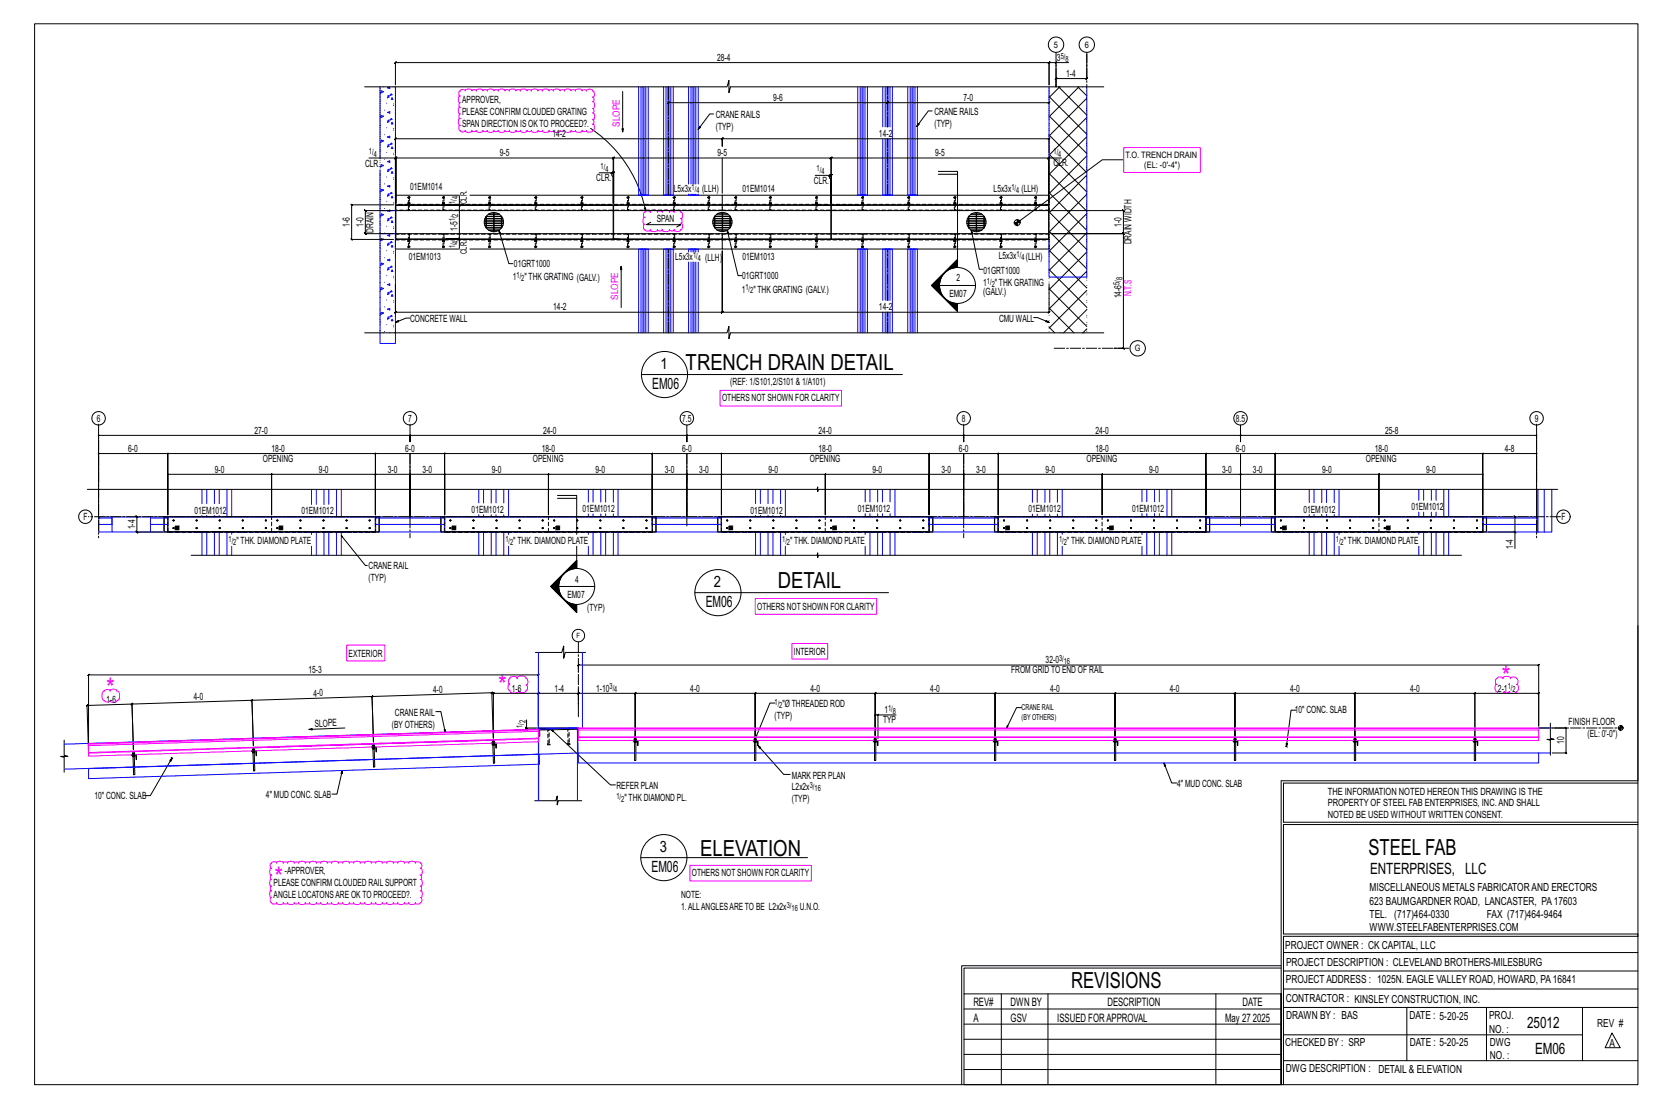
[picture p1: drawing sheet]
<svg xmlns="http://www.w3.org/2000/svg" width="914mm" height="610mm" viewBox="0 0 914 610" stroke-linecap="round" stroke-linejoin="round" font-family="sans-serif">
<defs><g id="words">
<g font-size="14.7" fill="#f0f">
<text x="827" y="377">*</text>
<text x="58" y="384">*</text>
<text x="274" y="382">*</text>
<text x="151" y="488">*</text>
</g>
<g font-size="12.2">
<text x="377" y="204">TRENCH DRAIN DETAIL</text>
<text x="428" y="324">DETAIL</text>
<text x="385" y="471">ELEVATION</text>
<text x="753" y="471">STEEL FAB</text>
<text x="590" y="544">REVISIONS</text>
</g>
<g font-size="8.6">
<text x="364" y="203">1</text>
<text x="359" y="214">EM06</text>
<text x="393" y="323">2</text>
<text x="388" y="334">EM06</text>
<text x="363" y="469">3</text>
<text x="359" y="480">EM06</text>
<text x="754" y="481">ENTERPRISES, LLC</text>
<text x="841" y="566">25012</text>
<text x="845" y="580">EM06</text>
</g>
<g font-size="6.4">
<text x="536" y="554">REV#</text>
<text x="556" y="554">DWN BY</text>
<text x="610" y="554">DESCRIPTION</text>
<text x="684" y="554">DATE</text>
<text x="536" y="563">A</text>
<text x="556" y="563">GSV</text>
<text x="582" y="563">ISSUED FORAPPROVAL</text>
<text x="674" y="563">May 27</text>
<text x="690" y="563">2025</text>
</g>
<g font-size="6.1">
<text x="754" y="491">MISCELLANEOUS METALS FABRICATORAND ERECTORS</text>
<text x="754" y="498">623 BAUMGARDNER ROAD, LANCASTER, PA17603</text>
<text x="754" y="505">TEL. (717)464-0330</text>
<text x="819" y="505">FAX (717)464-9464</text>
<text x="754" y="513">WWW.STEELFABENTERPRISES.COM</text>
<text x="708" y="523">PROJECT OWNER : CK CAPITAL, LLC</text>
<text x="708" y="532">PROJECT DESCRIPTION : CLEVELAND BROTHERS-MILESBURG</text>
<text x="708" y="541">PROJECTADDRESS : 1025N. EAGLE VALLEY ROAD, HOWARD, PA16841</text>
<text x="708" y="552">CONTRACTOR : KINSLEY CONSTRUCTION, INC.</text>
<text x="708" y="561">DRAWN BY : BAS</text>
<text x="776" y="561">DATE : 5-20-25</text>
<text x="820" y="561">PROJ.</text>
<text x="820" y="569">NO. :</text>
<text x="879" y="566">REV #</text>
<text x="708" y="576">CHECKED BY : SRP</text>
<text x="776" y="576">DATE : 5-20-25</text>
<text x="820" y="576">DWG</text>
<text x="886" y="577">A</text>
<text x="820" y="583">NO. :</text>
<text x="708" y="590">DWG DESCRIPTION : DETAIL &amp; ELEVATION</text>
</g>
<g font-size="5.5">
<text x="395" y="33">28-4</text>
<text x="582" y="33">3</text>
<text x="587" y="42">1-4</text>
<text x="254" y="57">APPROVER,</text>
<text x="426" y="56">9-6</text>
<text x="530" y="56">7-0</text>
<text x="254" y="63">PLEASE CONFIRM CLOUDED GRATING</text>
<text x="394" y="65">CRANE RAILS</text>
<text x="514" y="63">CRANE RAILS</text>
<text x="254" y="70">SPAN DIRECTION IS OKTO PROCEED?.</text>
<text x="394" y="71">(TYP)</text>
<text x="514" y="70">(TYP)</text>
<text x="304" y="75">14-2</text>
<text x="484" y="75">14-2</text>
<text x="275" y="86">9-5</text>
<text x="395" y="86">9-5</text>
<text x="515" y="86">9-5</text>
<text x="201" y="92">CLR.</text>
<text x="580" y="92">CLR.</text>
<text x="328" y="100">CLR.</text>
<text x="448" y="101">CLR.</text>
<text x="226" y="105">01EM1014</text>
<text x="371" y="106">L5x3x</text>
<text x="386" y="106">(LLH)</text>
<text x="409" y="106">01EM1014</text>
<text x="547" y="106">L5x3x</text>
<text x="562" y="106">(LLH)</text>
<text x="193" y="125" transform="rotate(-90 193 125)">1-6</text>
<text x="200" y="125" transform="rotate(-90 200 125)">1-0</text>
<text x="362" y="122">SPAN</text>
<text x="617" y="125" transform="rotate(-90 617 125)">1-0</text>
<text x="206" y="128" transform="rotate(-90 206 128)">DRAIN</text>
<text x="252" y="127" transform="rotate(-90 252 127)">1-5</text>
<text x="623" y="135" transform="rotate(-90 623 135)">DRAIN WIDTH</text>
<text x="225" y="143">01EM1013</text>
<text x="372" y="143">L5x3x</text>
<text x="388" y="144">(LLH)</text>
<text x="409" y="143">01EM1013</text>
<text x="550" y="143">L5x3x</text>
<text x="565" y="143">(LLH)</text>
<text x="283" y="147">01GRT1000</text>
<text x="282" y="154">1</text>
<text x="289" y="154">&quot; THK GRATING (GALV.)</text>
<text x="409" y="154">01GRT1000</text>
<text x="526" y="155">2</text>
<text x="541" y="151">01GRT1000</text>
<text x="408" y="161">1</text>
<text x="415" y="161">&quot; THK GRATING (GALV.)</text>
<text x="541" y="157">1</text>
<text x="548" y="157">&quot; THK GRATING</text>
<text x="523" y="164">EM07</text>
<text x="541" y="163">(GALV.)</text>
<text x="617" y="164" transform="rotate(-90 617 164)">14-6</text>
<text x="305" y="171">14-2</text>
<text x="484" y="171">14-2</text>
<text x="226" y="178">CONCRETE WALL</text>
<text x="550" y="177">CMU WALL</text>
<text x="402" y="212">(REF: 1/S101,2/S101 &amp; 1/A101)</text>
<text x="397" y="221">OTHERS NOT SHOWN FOR CLARITY</text>
<text x="53" y="232">6</text>
<text x="225" y="232">7</text>
<text x="376" y="232">7.5</text>
<text x="529" y="232">8</text>
<text x="680" y="232">8.5</text>
<text x="845" y="232">9</text>
<text x="140" y="239">27-0</text>
<text x="299" y="239">24-0</text>
<text x="451" y="239">24-0</text>
<text x="603" y="239">24-0</text>
<text x="763" y="239">25-8</text>
<text x="71" y="249">6-0</text>
<text x="150" y="249">18-0</text>
<text x="223" y="249">6-0</text>
<text x="298" y="249">18-0</text>
<text x="376" y="249">6-0</text>
<text x="451" y="249">18-0</text>
<text x="528" y="249">6-0</text>
<text x="603" y="249">18-0</text>
<text x="680" y="249">6-0</text>
<text x="757" y="249">18-0</text>
<text x="828" y="249">4-8</text>
<text x="145" y="254">OPENING</text>
<text x="293" y="254">OPENING</text>
<text x="446" y="254">OPENING</text>
<text x="598" y="254">OPENING</text>
<text x="752" y="254">OPENING</text>
<text x="118" y="260">9-0</text>
<text x="176" y="260">9-0</text>
<text x="214" y="260">3-0</text>
<text x="233" y="260">3-0</text>
<text x="271" y="260">9-0</text>
<text x="328" y="260">9-0</text>
<text x="366" y="260">3-0</text>
<text x="385" y="260">3-0</text>
<text x="423" y="260">9-0</text>
<text x="480" y="260">9-0</text>
<text x="518" y="260">3-0</text>
<text x="537" y="260">3-0</text>
<text x="575" y="260">9-0</text>
<text x="633" y="260">9-0</text>
<text x="673" y="260">3-0</text>
<text x="690" y="260">3-0</text>
<text x="728" y="260">9-0</text>
<text x="785" y="260">9-0</text>
<text x="472" y="282">01EM1012</text>
<text x="623" y="282">01EM1012</text>
<text x="777" y="281">01EM1012</text>
<text x="46" y="286">F</text>
<text x="107" y="283">01EM1012</text>
<text x="166" y="283">01EM1012</text>
<text x="260" y="282">01EM1012</text>
<text x="321" y="282">01EM1012</text>
<text x="413" y="283">01EM1012</text>
<text x="566" y="282">01EM1012</text>
<text x="718" y="282">01EM1012</text>
<text x="860" y="286">F</text>
<text x="74" y="291" transform="rotate(-90 74 291)">1-4</text>
<text x="130" y="300">&quot; THK. DIAMOND PLATE</text>
<text x="283" y="300">&quot; THK. DIAMOND PLATE</text>
<text x="435" y="300">&quot; THK. DIAMOND PLATE</text>
<text x="587" y="300">&quot; THK. DIAMOND PLATE</text>
<text x="740" y="300">&quot; THK. DIAMOND PLATE</text>
<text x="833" y="302" transform="rotate(-90 833 302)">1-4</text>
<text x="203" y="313">CRANE RAIL</text>
<text x="203" y="320">(TYP)</text>
<text x="317" y="321">4</text>
<text x="312" y="329">EM07</text>
<text x="417" y="336">OTHERS NOT SHOWN FOR CLARITY</text>
<text x="323" y="336">(TYP)</text>
<text x="192" y="362">EXTERIOR</text>
<text x="437" y="361">INTERIOR</text>
<text x="576" y="365">32-0</text>
<text x="170" y="371">15-3</text>
<text x="557" y="371">FROM GRID TO END OF RAIL</text>
<text x="173" y="384" transform="rotate(-2 173 384)">4-0</text>
<text x="238" y="381" transform="rotate(-2 238 381)">4-0</text>
<text x="282" y="381">1-6</text>
<text x="305" y="381">1-4</text>
<text x="328" y="381">1-10</text>
<text x="380" y="381">4-0</text>
<text x="446" y="381">4-0</text>
<text x="512" y="381">4-0</text>
<text x="578" y="381">4-0</text>
<text x="644" y="381">4-0</text>
<text x="710" y="381">4-0</text>
<text x="776" y="381">4-0</text>
<text x="825" y="381">2-1</text>
<text x="59" y="387" transform="rotate(-2 59 387)">1-6</text>
<text x="107" y="386" transform="rotate(-2 107 386)">4-0</text>
<text x="431" y="390">&quot;Ø THREADED ROD</text>
<text x="217" y="394">CRANE RAIL</text>
<text x="487" y="393">1</text>
<text x="713" y="393">10&quot; CONC. SLAB</text>
<text x="173" y="400" transform="rotate(-2 173 400)">SLOPE</text>
<text x="216" y="401">(BYOTHERS)</text>
<text x="426" y="396">(TYP)</text>
<text x="486" y="398">TYP</text>
<text x="864" y="399">FINISH FLOOR</text>
<text x="874" y="406">(EL: 0'-0&quot;)</text>
<text x="861" y="410" transform="rotate(-90 861 410)">10</text>
<text x="436" y="429">MARK PER PLAN</text>
<text x="339" y="435">REFER PLAN</text>
<text x="436" y="435">L2x2x</text>
<text x="648" y="433">4&quot; MUD CONC. SLAB</text>
<text x="731" y="438">THE INFORMATION NOTED HEREON THIS DRAWING IS THE</text>
<text x="52" y="440">10&quot; CONC. SLAB</text>
<text x="146" y="439">4&quot; MUD CONC. SLAB</text>
<text x="344" y="441">&quot; THK DIAMOND PL.</text>
<text x="436" y="442">(TYP)</text>
<text x="731" y="444">PROPERTY OF STEEL FAB ENTERPRISES, INC.AND SHALL</text>
<text x="731" y="451">NOTED BE USED WITHOUT WRITTEN CONSENT.</text>
<text x="157" y="481">-APPROVER,</text>
<text x="381" y="483">OTHERS NOT SHOWN FOR CLARITY</text>
<text x="151" y="488">PLEASE CONFIRM CLOUDED RAILSUPPORT</text>
<text x="151" y="494">ANGLE LOCATONSARE OKTO PROCEED?.</text>
<text x="375" y="495">NOTE:</text>
<text x="375" y="501">1.ALLANGLESARETO BE L2x2x</text>
<text x="440" y="501">U.N.O.</text>
</g>
<g font-size="5.5" fill="#f0f">
<text x="341" y="70" transform="rotate(-90 341 70)">SLOPE</text>
<text x="340" y="165" transform="rotate(-90 340 165)">SLOPE</text>
<text x="623" y="163" transform="rotate(-90 623 163)">N.T.S</text>
</g>
<g font-size="4.9">
<text x="580" y="26">5</text>
<text x="597" y="26">6</text>
<text x="620" y="87">T.O. TRENCH DRAIN</text>
<text x="630" y="93">(EL: -0'-4&quot;)</text>
<text x="257" y="112" transform="rotate(-90 257 112)">CLR.</text>
<text x="257" y="140" transform="rotate(-90 257 140)">CLR.</text>
<text x="625" y="193">G</text>
</g>
<g font-size="4.7">
<text x="584" y="32">5/</text>
<text x="587" y="34">8</text>
<text x="203" y="85">1/</text>
<text x="206" y="86">4</text>
<text x="580" y="85">1/</text>
<text x="583" y="86">4</text>
<text x="331" y="93">1/</text>
<text x="333" y="95">4</text>
<text x="450" y="94">1/</text>
<text x="452" y="96">4</text>
<text x="381" y="105">1/</text>
<text x="383" y="106">4</text>
<text x="557" y="105">1/</text>
<text x="559" y="106">4</text>
<text x="251" y="112" transform="rotate(-90 251 112)">1/</text>
<text x="252" y="110" transform="rotate(-90 252 110)">4</text>
<text x="252" y="119" transform="rotate(-90 252 119)">2</text>
<text x="251" y="122" transform="rotate(-90 251 122)">1/</text>
<text x="251" y="137" transform="rotate(-90 251 137)">1/</text>
<text x="252" y="134" transform="rotate(-90 252 134)">4</text>
<text x="382" y="142">1/</text>
<text x="384" y="144">4</text>
<text x="560" y="141">1/</text>
<text x="562" y="143">4</text>
<text x="284" y="153">1/</text>
<text x="287" y="155">2</text>
<text x="618" y="154" transform="rotate(-90 618 154)">8</text>
<text x="410" y="160">1/</text>
<text x="413" y="162">2</text>
<text x="543" y="156">1/</text>
<text x="546" y="158">2</text>
<text x="616" y="157" transform="rotate(-90 616 157)">5/</text>
<text x="126" y="299">1/</text>
<text x="278" y="299">1/</text>
<text x="431" y="299">1/</text>
<text x="583" y="299">1/</text>
<text x="735" y="299">1/</text>
<text x="128" y="300">2</text>
<text x="281" y="300">2</text>
<text x="433" y="300">2</text>
<text x="586" y="300">2</text>
<text x="738" y="300">2</text>
<text x="583" y="364">3/</text>
<text x="586" y="366">16</text>
<text x="336" y="380">3/</text>
<text x="338" y="381">4</text>
<text x="830" y="380">1/</text>
<text x="833" y="381">2</text>
<text x="426" y="388">1/</text>
<text x="429" y="390">2</text>
<text x="489" y="391">1/</text>
<text x="492" y="393">8</text>
<text x="288" y="401" transform="rotate(-90 288 401)">1/</text>
<text x="289" y="398" transform="rotate(-90 289 398)">2</text>
<text x="446" y="434">3/</text>
<text x="448" y="436">16</text>
<text x="339" y="440">1/</text>
<text x="342" y="441">2</text>
<text x="433" y="500">3/</text>
<text x="436" y="502">16</text>
</g>
<g font-size="4.5">
<text x="562" y="391">CRANE RAIL</text>
<text x="562" y="397">(BYOTHERS)</text>
</g>
<text font-size="4" x="317" y="351">F</text>
</g></defs>
<g fill="none" stroke="#000" stroke-width=".55">
<path d="M19 13h883v584h-883zM581 34h1l-1 1zM581 34h-3l-1 1 1-1v13v-13l-1 1 1-1h-360l-1 1 1-1v13M598 30v13h1l-1 1v-1h-17h1l-1 1v-1v5v-14h7M201 48h199l1-4v7l1-3h206M343 50v23M368 57h121h-1l1-1-1 1 1-1v1h89h-1l1-1v1M368 56l-1 1zM578 53l20 21M583 48l15 15M583 48l-5 6M593 48l5 5"/>
<path d="M594 48l-16 16M598 54l-20 21M325 71a71 71 0 0 1 30 45M393 63h-2l-7 8M513 61h-2l-6 9M578 64l20 21M578 74l20 21M598 75l-20 21M598 65l-20 20M203 87h15v19M218 87l-1 1zM218 84v-8l-1 1 1-1h180l-1 1 1-1v4v-4l-1 1 1-1h180l-1 1 1-1v8"/>
<path d="M218 87l-1 1 1-1v25v-25l-1 1 1-1h120l-1 1 1-1v25v-15h-1v-2h-7M337 95l-1 1 1-1zM337 95h1l-1 1 1-1v17v-25l-1 1 1-1h119v1l1-1h-1v25v-13v-1v-1h-8M398 87v19zM457 96l-1 1zM517 94h10v53v-4l-14 14 14 15v-5M517 96h10M577 88l1-1zM578 87l-1 1v-1v25v-25h1l-1 1v-1h-119l-1 1 1-1v25v-15v-1l-1 1h1h-1M578 85l20 21M578 96l20 20M584 87h-6v19"/>
<path d="M598 86l-20 21M598 96l-20 21M618 88h-11l-47 35M217 116h-16v-1l1 1h-1v13v-1l1 1h-1h16M217 113l-24-1 1 1v19l-1-1 1 1h23M218 113v3M218 113h120v19h-120zM218 116h180M219 113h118M245 113h8v19v-1v1h-8h8v-1v1M253 112v1zM253 108h-35v5h180v3"/>
<path d="M253 108v5h-8M253 113h-6M259 108h139M268 119h8M268 119v6M269 118h6M272 117v11M276 119v6M339 113h118M340 113h-2v19h3M355 115v-1v2zM394 119h8"/>
<path d="M394 119v6M395 118h6M395 118h5M398 117v11M398 108h180v5h-180zM398 116h2M400 116h177M402 119v6M450 113h7v19h-119M458 113h118M475 113h-17v19h119v-19h-7M533 119h9"/>
<path d="M533 119v6M534 118h7M535 118h5M537 117v11M538 117v11M542 119v6M578 113l-1 3M578 106l20 21M578 117l20 20M579 116h39v-1l1 1h-1v13v-1l1 1h-1h-39h39v-1l1 1h-1v63v-1l1 1h-1h-5M598 118l-20 20M598 107l-20 21"/>
<path d="M218 129v3M218 129h180M247 132h6v5M253 131v1zM259 137h139M267 122h10M267 123h10M267 121h10M267 124h10M267 120h10M268 126h8M269 127h6"/>
<path d="M269 127h6l5 18h2M276 120v-1h-8v6h8v-4M358 122l-2 2h19l-2 1M392 122h11M392 123h11M393 120h10M393 124h10M394 125h8M395 127h6M395 127h5l6 25h2M398 132h180v5h-180zM398 132h-180v5h35"/>
<path d="M398 130v1M400 129h-2M400 129h177M402 120v-1h-9v6h9v-5M532 122h11M532 123h11M533 121h10M533 124h10M533 124h9M533 120h9M533 126h9M534 127h7"/>
<path d="M540 127h-5v2v-1v-1l4 21h2M542 120v-1h-9v6h9v-4M558 123h4M558 123l2 1M559 123l1 1M559 123h1M560 123h.1M560 122l1 1M560 121l1 2M560 122v1M560 121v3M560 121l2 1"/>
<path d="M577 129l1 3M578 127l20 21M578 138l20 21M598 139l-20 21M598 128l-20 21M218 157v15h-1l1-1v1h180h-1l1-1v1v-34v34h-1l1-1v1h180h-1l1-1v1v-15M342 147v22M513 157l14-14-14 14 14 14M515 157l3 3M517 157v1M517 157h.1M517 157h20"/>
<path d="M517 156l-1 1M517 156l-1 1 1 1M517 156l-1 1 1 2M517 155l-1 2 1 2M517 155l-2 2 2 2M518 155l-3 2M518 154l-3 3 3 3M518 154l-4 3M518 153l-4 4 4 4M518 153l-4 4 4 5M518 152l-4 5 4 5M519 152l-6 5 6 5"/>
<path d="M526 147l1-1-2 1M527 143l-14 14 14 14M527 146l-1 1M527 144l-3 4M527 145l-3 3M527 143l-6 6M527 144l-4 4M527 147h.1M527 144l-5 5M527 145l-2 3M578 148l20 21M578 159l20 21"/>
<path d="M598 160l-20 21M598 149l-20 21M226 175h-2l-6 3M521 165l6 6M522 166l5 5M523 166l4 4M524 167l3 3M525 167l2 2M526 167l1 1M527 167v1M527 167h.1M569 175h2l7 3"/>
<path d="M578 170l13 13M598 171l-12 12M201 183h199l1-3v7l1-4h206M578 180l3 3M598 181l-2 2M353 206h144M226 250v16zM378 250v16zM531 250v16zM683 250v16zM48 269h402v-1v3v-2h407M54 266v-26h172v3v-3h152v3v-3h153v3v-3h152v3v-3h163v26"/>
<path d="M307 273h10v21M307 274h10M54 285v-35h39l-1 33 1-33h114v33v-33h38v33v-33h114v33v-33h38v33v-33h115l-1 33 1-33h38v33v-33h114v33v-33h38v33v-33h114v33v-33h30v35M75 285v-1l1 1h-1v8l1 1-1-1h14M90 285h2v8h-2zM92 293h115M92 283l1-22h57v22v-22h57v22l-1-22h20v24v-24h19v22v-22h57v22v-22h57v22v-22h19v24v-24h19v22v-22h58l-1 22 1-22h57l-1 22v-22h20v24v-24h19v22v-22h57v22v-22h57v22v-22h19v24v-24h19v22v-22h57v22v-22h57v22M95 287h.1M95 291h.1M96 287h.1M96 291h.1M97 290v1"/>
<path d="M97 291v1M97 290h.1M97 290l-1 1M97 291l-1 1M97 290h-1M97 291h-1M97 291l1 1M97 290l1 1M97 290l1 2M97 291h.1M98 290h.1M98 290v1"/>
<path d="M98 291h.1M98 291v1M99 290h-1M99 290l-1 1M99 291l-1 1M99 291h-1M108 287h.1M108 291h.1M109 287h.1M109 291h.1M111 285h-19h115h-19M114 285h4"/>
<path d="M121 285h4M121 287h.1M121 291h.1M128 285h43M133 287h.1M133 291h.1M134 287h.1M134 291h.1M146 287h.1M146 291h.1M147 287h.1M147 291h.1"/>
<path d="M152 287h.1M152 291h.1M153 287h.1M153 291h.1M154 290v1M154 291v1M154 290h.1M154 291h.1M154 291l1 1M154 290h1M154 290l1 1M155 290l-1 1"/>
<path d="M155 291l-1 1M155 291h-1M155 290h-1M155 290h.1M155 290v1M155 291v1M155 291h.1M156 290l-1 1M156 290h-1M156 291l-1 1M156 291h-1M165 287h.1"/>
<path d="M165 291h.1M166 287h.1M166 291h.1M174 285h4M178 287h.1M178 291h.1M181 285h4M188 295l13 16h1M191 287h.1M191 291h.1M203 287h.1M203 291h.1"/>
<path d="M204 287h.1M204 291h.1M207 285h2v8h-2zM243 285h2v8h-2zM245 293h114M248 287h.1M248 291h.1M249 290v1M249 291v1M249 290h.1M249 291h.1M250 291v1"/>
<path d="M250 290l1 1M250 290l1 2M250 290l-1 1M250 291l-1 1M250 291h-1M250 290h-1M250 290h1M250 290h.1M250 291h.1M250 290v1M251 290v1M251 290h.1"/>
<path d="M251 291v1M251 291h.1M260 287h.1M260 291h.1M261 287h.1M261 291h.1M264 285h-19h114h-19M266 285h4M273 285h4M273 287h.1M273 291h.1M274 287h.1"/>
<path d="M274 291h.1M280 285h44M286 287h.1M286 291h.1M298 287h.1M298 291h.1M299 287h.1M299 291h.1M305 287h.1M305 291h.1M306 290l1 1M306 291l1 1"/>
<path d="M306 290h1M306 291h.1M306 291v1M306 290v1M306 290h.1M307 291v1M307 290h.1M307 290v1M307 291h.1M307 290h1M307 290l1 1M307 291l1 1"/>
<path d="M308 290h-1M308 291h-1M308 290l-1 1M308 291l-1 1M308 290v1M308 290h.1M308 291v1M308 291h.1M318 287h.1M318 291h.1M327 285h4M330 287h.1"/>
<path d="M330 291h.1M331 287h.1M331 291h.1M333 285h5M343 287h.1M343 291h.1M356 287h.1M356 291h.1M359 285h2v8h-2zM395 285h2v8h-2zM397 293h114M400 287h.1"/>
<path d="M400 291h.1M401 287h.1M401 291h.1M401 290l1 1M401 291l1 1M401 290h1M402 291h-1M402 291l-1 1M402 290l-1 1M402 290h-1M402 291l1 1M402 290l1 1"/>
<path d="M402 290l1 2M402 290v1M402 291v1M402 291h.1M402 290h.1M403 290h.1M403 290h-1M403 291h-1M403 290l-1 1M403 291l-1 1M403 291v1M403 290v1"/>
<path d="M403 291h.1M413 287h.1M413 291h.1M416 285h-19h114h-18M419 285h4M425 285h5M425 287h.1M425 291h.1M426 287h.1M426 291h.1M432 285h44M438 287h.1"/>
<path d="M438 291h.1M439 287h.1M439 291h.1M451 287h.1M451 291h.1M457 287h.1M457 291h.1M458 287h.1M458 291h.1M459 290v1M459 291v1M459 290h.1"/>
<path d="M459 291h-1M459 291l-1 1M459 290l-1 1M459 290h-1M459 291l1 1M459 290h1M459 290l1 1M459 291h.1M460 290h.1M460 290v1M460 291v1M460 291h.1"/>
<path d="M461 290l-1 1M461 290h-1M461 291l-1 1M461 291h-1M470 287h.1M470 291h.1M479 285h4M483 287h.1M483 291h.1M486 285h4M495 287h.1M495 291h.1"/>
<path d="M496 287h.1M496 291h.1M508 287h.1M508 291h.1M509 287h.1M509 291h.1M512 285h2l-1 8h-2zM512 285h1v8h-1zM548 285h2l-1 8h-2zM548 285h1v8h-1zM550 293h114M552 287h.1"/>
<path d="M552 291h.1M553 287h.1M553 291h.1M554 290v1M554 291v1M554 290h.1M554 291h.1M554 291l1 1M554 290l2 1M554 290l2 2M555 290l-1 1M555 291l-1 1"/>
<path d="M555 291h-1M555 290h-1M555 290h1M555 290h.1M555 291h.1M555 290v1M555 291v1M556 290l-1 1M556 290h-1M556 291l-1 1M556 291h-1M565 287h.1"/>
<path d="M565 291h.1M566 287h.1M566 291h.1M568 285h-18h114h-19M571 285h4M578 285h4M578 287h.1M578 291h.1M585 285h44M591 287h.1M591 291h.1M603 287h.1"/>
<path d="M603 291h.1M604 287h.1M604 291h.1M610 287h.1M610 291h.1M611 290v1M611 291v1M611 290h.1M611 291h.1M612 291v1M612 290h.1M612 290v1"/>
<path d="M612 290l-1 1M612 291l-1 1M612 291h-1M612 290h-1M612 290h1M612 290l1 1M612 291l1 1M612 291h.1M613 290v1M613 290h.1M613 291v1M613 291h.1"/>
<path d="M622 287h.1M622 291h.1M623 287h.1M623 291h.1M631 285h5M635 287h.1M635 291h.1M636 287h.1M636 291h.1M638 285h4M648 287h.1M648 291h.1"/>
<path d="M660 287h.1M660 291h.1M661 287h.1M661 291h.1M664 285h2v8h-2zM700 285h2v8h-2zM702 293h114M705 287h.1M705 291h.1M706 290l1 1M706 291l1 1M706 290h1"/>
<path d="M706 291h.1M706 291v1M706 290v1M706 290h.1M707 291v1M707 290l1 1M707 290l1 2M707 290v1M707 291h.1M707 290h.1M707 290h1M708 290h-1"/>
<path d="M708 291h-1M708 290l-1 1M708 291l-1 1M708 290v1M708 290h.1M708 291v1M708 291h.1M718 287h.1M718 291h.1M721 285h-19h114h-19M723 285h5M730 285h5"/>
<path d="M730 287h.1M730 291h.1M731 287h.1M731 291h.1M737 285h44M743 287h.1M743 291h.1M744 287h.1M744 291h.1M756 287h.1M756 291h.1M762 287h.1"/>
<path d="M762 291h.1M763 287h.1M763 291h.1M763 290l1 1M763 291l1 1M763 290h1M764 291h-1M764 291l-1 1M764 290l-1 1M764 290h-1M764 291v1M764 290h.1"/>
<path d="M764 290v1M764 291h.1M765 290h.1M765 290v1M765 291v1M765 290h-1M765 291h-1M765 290l-1 1M765 291l-1 1M765 291h.1M775 287h.1M775 291h.1"/>
<path d="M784 285h4M787 287h.1M787 291h.1M788 287h.1M788 291h.1M791 285h4M800 287h.1M800 291h.1M801 287h.1M801 291h.1M813 287h.1M813 291h.1"/>
<path d="M816 285h2v8h-2zM819 293h15v9M833 293l1 1zM834 285l-1-1 1 1v8M105 306h345v-2v3v-1h355M308 320l-3 3M308 319l-3 4 3 4M308 319l-4 4M309 318l-5 5 5 5M313 314l4-5-5 6M317 313h.1M317 309l-14 14 14 14-14-14z"/>
<path d="M317 309l-13 14M317 311l-2 2M317 310l-3 4M317 311l-1 2M317 312l-1 1M317 312v1M317 310l-4 4M317 309l-5 6M317 313v-4l-14 14 14 14v-4M317 301v12M304 323l5 4M305 323l3 3"/>
<path d="M306 323l2 2M307 323h20M308 323h-1M308 322l-1 1h1M308 322l-1 1 1 1M308 322l-2 1 2 1M308 321l-2 2 2 1M308 321l-2 2 2 2M308 321l-2 2M308 321l-3 2 3 2M312 331l5 6M313 332l4 4"/>
<path d="M314 332l3 4M315 332l2 3M315 333l2 2M316 333l1 2M316 333l1 1M316 333l1 1-1-1M317 333v1M317 333h.1M383 326h106M295 359h14l1-3v7l1-4h11M902 345v85h-197M318 379v3l1-1-1 1h32h-1l1-1v27v-26h-1l1-1v1h66h-1l1-1v27v-26h-1l1-1v1h66h-1l1-1v24v-23h-1l1-1v1h66h-1l1-1v27v-26h-1l1-1v1h66h-1l1-1v27v-26h-1l1-1v1h66h-1l1-1v27v-26h-1l1-1v1h66h-1l1-1v26v-25h-1l1-1v1h66v-1v27"/>
<path d="M318 370v-4v1l1-1h-1h529v1v-1v34v-19v1h-35v-1v1v26M240 392h3l2 11M290 396v5h27M296 400l1-19-1 1h-24v-1l-1 1h1v24l-1-25-1 1 1-1-66 3v-1l-1 1h1l1 25-1-26-1 1h1l-66 2v-1l-1 1h1v25v-26l-1 1h1l-66 2v-1l-1 1h1v25v-25v-1l-1 1h1h-25l-1 1 1-1 1 25M296 400v-28l1-1-1 1h-247v-1l-1 1h1v41M318 389l1-8-1 1h-22l1-1-1 1v18M427 387h-3l-8 19M483 394l1-1-1 1zM483 394h-1v-1l-1 1h1v11M493 394h-10v13M562 390h-2l-6 11M713 391h-2l-3 20"/>
<path d="M853 398v9h3h-4l1 1v8M892 400l1 1M892 399v3M35 408v8l2 1h-4h2v8M72 416h3v2v-2zM73 415l1 1zM73 416h1zM73 416h.1M74 415h-1M74 416v1h-1v-1M74 415v-1h-1v1M74 416h.1"/>
<path d="M74 417v10l-1-10M74 415h.1M74 416v1M94 417h1M95 417l-12 21h-3M95 417v1M138 414l3-1v3v-2zM139 413h1zM139 414h1zM139 414v1h1M139 413h.1M140 413h-1"/>
<path d="M140 413v-1h-1v1M140 413h.1M140 415v9l-1-9M140 414v1v-1M190 401l-20 1M204 411h3v3v-2zM205 411h1zM205 412h1zM205 412v1h1M205 411h.1M206 410v1M206 411v-1l-1 1"/>
<path d="M206 410h-1M206 411h.1M206 412v10l-1-9M206 412v1v-1M270 409h3v3v-2zM271 409h1zM271 410h1zM271 409h.1M272 408v1M272 409v-1h-1v1M272 410h-1M272 408h-1"/>
<path d="M272 409h.1M272 410v10l-1-10M272 410h.1M289 400l1 1zM290 401v1l-1-1 1 1h5M296 402h1v3h-1zM304 402l32 30h3M318 401h-22v1h22M349 408h2v3v-3zM349 408h1zM349 408v1h1v-1M349 409v10h1v-10"/>
<path d="M349 407v-1h1v1M349 408h.1M350 408v-1v1M350 407h-1v1M350 408h.1M350 408v1M415 408h2v3v-3zM415 408h1zM415 408v1h1v-1M415 409v10h1v-10M415 407v-1h1v1M415 408h.1"/>
<path d="M416 408v-1v1M416 407h-1v1M416 408h.1M416 408v1M417 411l14 15h4M481 408h2v3v-3zM481 408h1zM481 408v1h1v-1M481 409v10h1v-10M481 407v-1h1v1M481 408h.1M482 408v-1v1"/>
<path d="M482 407h-1v1M482 408h.1M482 408v1M547 408h2v3v-3zM547 408h2zM547 408v1h1v-1M547 409v10h1v-10M547 407v-1h1v1M547 408h.1M548 408v-1v1M548 407h-1v1M548 408h.1"/>
<path d="M548 408v1M613 408h2v3v-3zM613 408h2zM613 408v1h1v-1M614 409v10v-10M614 407v-1v1M614 408h.1M614 408v-1v1M614 407h-1v1M614 408v1M679 408h2v3v-3zM679 408h2z"/>
<path d="M679 408v1h1v-1M680 409v10v-10M680 407v-1v1M680 408h.1M680 408v-1h1v1M680 407h-1v1M681 408v1h-1M708 411h.1M708 411h1M745 408h2v3v-3zM745 408h2zM745 408v1h1v-1"/>
<path d="M746 409v10v-10M746 407v-1v1M746 408h.1M746 408v-1h1v1M746 407h-1v1M747 408v1h-1M811 408h3v3l-1-3zM811 408h2zM811 408v1h1v-1M812 409v10v-10M812 407v-1v1M812 408h.1"/>
<path d="M812 408v-1h1v1M812 407h-1v1M813 408v1h-1M855 401h7v-1l1 1h-1v14v-1l1 1h-8M891 401h3M891 401l1 1M892 401h.1M892 401h1M188 424l-3 13h-2M641 420l4 11h3M705 430v167v-50M902 431h-195v22h195"/>
<path d="M294 441h12l1-3v5v-2h13M902 454h-195v60h195v2h-195v81M353 472h92M705 533h-174v14M705 532h-176v65M707 535h195M707 525h195M531 547h174v50h-174zM531 556h174M551 547v50M577 547v50M669 547v50"/>
<path d="M707 555h195M707 545h195M774 555v29M818 555v29M871 555v29M531 572h174M531 564h174M707 570h164M887 569l5 8h-8zM531 589h174M531 581h174M707 584h195"/>
<circle cx="581" cy="25" r="4"/>
<circle cx="598" cy="25" r="4"/>
<circle cx="272" cy="122" r="5"/>
<circle cx="398" cy="122" r="5"/>
<circle cx="538" cy="122" r="5"/>
<circle cx="560" cy="123" r="1.6"/>
<circle cx="527" cy="157" r="10"/>
<circle cx="626" cy="192" r="4"/>
<circle cx="366" cy="206" r="13"/>
<circle cx="54" cy="230" r="4"/>
<circle cx="226" cy="230" r="4"/>
<circle cx="378" cy="230" r="4"/>
<circle cx="531" cy="230" r="4"/>
<circle cx="683" cy="230" r="4"/>
<circle cx="846" cy="230" r="4"/>
<circle cx="47" cy="285" r="4"/>
<circle cx="861" cy="285" r="4"/>
<circle cx="317" cy="323" r="10"/>
<circle cx="395" cy="326" r="13"/>
<circle cx="318" cy="350" r="3"/>
<circle cx="892" cy="401" r="1.3"/>
<circle cx="365" cy="472" r="13"/>
</g>
<g fill="none" stroke="#f0f" stroke-width=".55">
<path d="M253 50a2 2 0 0 1 3 0 2.1 2.1 0 0 1 4 0 1.4 1.4 0 0 1 2 0 2.1 2.1 0 0 1 4 0 1.4 1.4 0 0 1 2 0 2.1 2.1 0 0 1 4 0 1.4 1.4 0 0 1 2 0 2.1 2.1 0 0 1 4 0 1.4 1.4 0 0 1 2 0 2.1 2.1 0 0 1 4 0 1.4 1.4 0 0 1 2 0 2.1 2.1 0 0 1 4 0 1.5 1.5 0 0 1 3 0 2.1 2.1 0 0 1 3 0 1.5 1.5 0 0 1 3 0 2.1 2.1 0 0 1 3 0 1.5 1.5 0 0 1 3 0 2.1 2.1 0 0 1 3 0 1.5 1.5 0 0 1 3 0 2.1 2.1 0 0 1 3 0 1.5 1.5 0 0 1 3 0 2.1 2.1 0 0 1 3 0 1.5 1.5 0 0 1 3 0 2.2 2.2 0 0 1 4 0v2v1l-1 1 1 1-1 1h1v2v2h-1l1 1-1 1h1v2v2h-1l1 1v1a2.4 2.4 0 0 1-1 4l-1 1-2-1-1 1-2-1v1h-1h-2v-1l-1 1-2-1v1h-1h-2v-1l-1 1-2-1v1h-2h-1v-1l-2 1-1-1v1h-2h-1v-1l-2 1-1-1v1h-2h-1v-1l-2 1-1-1v1h-2h-1l-1-1-1 1-1-1v1h-2h-1l-1-1-1 1-1-1v1h-2h-1l-1-1-1 1-1-1v1h-2h-2v-1l-1 1-1-1v1h-2h-2v-1l-1 1-1-1v1h-2l-2-1a2.1 2.1 0 0 1-3 0 2.1 2.1 0 0 1 0-3 2.1 2.1 0 0 1 0-4 1.4 1.4 0 0 1 0-2 2.1 2.1 0 0 1 0-4 1.4 1.4 0 0 1 0-2 2.1 2.1 0 0 1 0-4v-1zM619 81h42v14h-42zM355 116h2l1 1a2.2 2.2 0 0 1 4 0 1.5 1.5 0 0 1 3 0 2.2 2.2 0 0 1 4 0 1.5 1.5 0 0 1 2 0 2.3 2.3 0 0 1 4 0l1 2-1 1a1.5 1.5 0 0 1 0 3 2.3 2.3 0 0 1 0 4h-2h-2v-1a1.5 1.5 0 0 1-2 0 2.2 2.2 0 0 1-4 0 1.5 1.5 0 0 1-3 0 2.2 2.2 0 0 1-4 0 2 2 0 0 1-3 0 2 2 0 0 1 0-2 2.1 2.1 0 0 1 0-4 2.1 2.1 0 0 1 0-4zM396 215h67v9h-67zM416 330h67v8h-67zM191 355h21v9h-21zM436 354h20v9h-20zM281 373h3l1 1a2.7 2.7 0 0 1 5 0 2 2 0 0 1 0 3 2 2 0 0 1 0 4h-2h-2v-1a2.7 2.7 0 0 1-5 0 2 2 0 0 1 0-3 2 2 0 0 1 0-4zM824 373h3v1a2.5 2.5 0 0 1 5 0 2.2 2.2 0 0 1 3 0 2.2 2.2 0 0 1 0 3 2.5 2.5 0 0 1 0 4l-2 1-2-1a1.6 1.6 0 0 1-3 0 2.5 2.5 0 0 1-4 0l-1-2v-2h1a2.3 2.3 0 0 1 0-4zM57 381a2.5 2.5 0 0 1 4-1v1a2.1 2.1 0 0 1 3 0 2.9 2.9 0 0 1 0 5 2.1 2.1 0 0 1-3 0 1.7 1.7 0 0 1-3 0h-1a4 4 0 0 1 0-5zM49 414v2h24M49 411l247-8 1 3-248 8z"/>
<path d="M73 414l-24 1M74 414l65-2zM139 413l-65 3M205 410l-66 2M205 411l-65 2M271 408l-65 2M271 409l-65 2M272 408l25-1v1l-25 1M296 402l-247 8M296 402l-247 8v1M296 402v1M297 406v1"/>
<path d="M318 401v1M318 402h529v4h-529zM318 401h529M318 406v2h31M318 401h529v1M318 406h31M350 408h65M350 406h65M416 408h65M416 406h65M482 408h65M482 406h65"/>
<path d="M548 408h66M548 406h66M614 408h66M614 406h66M680 408h66M680 406h66M746 408h66M746 406h66M847 406v2h-35M847 406h-35M149 476a2 2 0 0 1 3-1 2 2 0 0 1 4 0 1.4 1.4 0 0 1 2 0 2 2 0 0 1 4 0 1.4 1.4 0 0 1 2 0 2 2 0 0 1 4 0 1.4 1.4 0 0 1 2 0 2 2 0 0 1 4 0 1.5 1.5 0 0 1 3 0 2 2 0 0 1 3 0 1.5 1.5 0 0 1 3 0 2 2 0 0 1 3 0 1.5 1.5 0 0 1 3 0 2 2 0 0 1 3 0 1.5 1.5 0 0 1 3 0 2 2 0 0 1 3 0 1.5 1.5 0 0 1 3 0 2 2 0 0 1 3 0 1.5 1.5 0 0 1 3 0 2 2 0 0 1 3 0 1.5 1.5 0 0 1 3 0 2 2 0 0 1 4 0 1.4 1.4 0 0 1 2 0 2 2 0 0 1 4 0 1.4 1.4 0 0 1 2 0 2 2 0 0 1 4 0 1.9 1.9 0 0 1 2 0 1.9 1.9 0 0 1 0 3 2.1 2.1 0 0 1 0 4 1.4 1.4 0 0 1 0 2 2.1 2.1 0 0 1 0 4 1.5 1.5 0 0 1 0 3 2.1 2.1 0 0 1 0 3 1.9 1.9 0 0 1 0 3 1.9 1.9 0 0 1-2 0 2 2 0 0 1-4 0 1.4 1.4 0 0 1-2 0 2 2 0 0 1-4 0 1.4 1.4 0 0 1-2 0 2 2 0 0 1-4 0 1.5 1.5 0 0 1-3 0 2 2 0 0 1-3 0 1.5 1.5 0 0 1-3 0 2 2 0 0 1-3 0 1.5 1.5 0 0 1-3 0 2 2 0 0 1-3 0 1.5 1.5 0 0 1-3 0 2 2 0 0 1-3 0 1.5 1.5 0 0 1-3 0 2 2 0 0 1-3 0 1.5 1.5 0 0 1-3 0 2 2 0 0 1-3 0 1.5 1.5 0 0 1-3 0 2 2 0 0 1-4 0 1.4 1.4 0 0 1-2 0 2 2 0 0 1-4 0 1.4 1.4 0 0 1-2 0 2 2 0 0 1-4 0 1.4 1.4 0 0 1-2 0 2 2 0 0 1-4 0 1.9 1.9 0 0 1-2 0 1.9 1.9 0 0 1 0-3 2.1 2.1 0 0 1 0-3 1.5 1.5 0 0 1 0-3 2.1 2.1 0 0 1 0-4 1.4 1.4 0 0 1 0-2 2.1 2.1 0 0 1 0-4l-1-1zM380 476h67v9h-67z"/>
</g>
<g fill="none" stroke="#00f" stroke-width=".55">
<path d="M209 48v39M209 56h1M210 50h1l-2 1zM213 57h.1M213 48h2v1zM214 53l-1 1zM215 53v-1h1zM216 54v1h-1zM217 58h.1M217 57h.1M218 48v141h-9v-95M352 48v60h5"/>
<path d="M353 48v59h1M354 48v59l-2 1M355 48v59l2 1M356 48v59h-1M357 48v60M365 48v60h6M367 48v59h1M368 48v59l-3 1M368 48v59l3 1M369 48v59h-1M371 48v60M379 48v53"/>
<path d="M380 48v53M381 48v53M382 48v53M383 48v53M384 48v53M472 48v60h6M474 48v59h1M475 48v59l-3 1M475 48v59l3 1M476 48v59h-1M478 48v60M486 48v22"/>
<path d="M487 48v22M488 48v22M489 48v22M490 48v22M491 48v60M500 48v60h5M501 48v59h1M502 48v59l-2 1M503 48v59l2 1M504 48v59h-1M505 48v60M578 48v105h20v-105"/>
<path d="M209 69h1M210 64h1l-2 1zM210 77l1 1h-2zM212 74h.1M212 61h.1M213 70h.1M213 75h2v1zM213 62l2-1v1zM214 66v1h-1zM214 80v1h-1zM215 66v-1l1 1zM215 80v-1h1z"/>
<path d="M216 67v1h-1zM217 72h.1M217 71h.1M486 76v32h5M487 76v31h1M488 76v31l-2 1M489 76v31l2 1M490 76v31h-1M209 96h1M209 83h1M210 91h1l-2 1zM212 88h.1"/>
<path d="M213 97h.1M213 84h.1M213 89h2zM214 93v1l-1 1zM215 93v-1l1 1zM216 95h-1zM216 81v1h-1zM217 99h.1M217 85h.1M217 98h.1M217 84h.1M209 116h9"/>
<path d="M209 110h1M210 104l1 1-2 1zM210 118h1l-2 1zM212 115h.1M212 101h.1M213 111h.1M213 116h2v1zM213 103l2-1v1zM214 107v1h-1zM215 107v-1h1zM216 108v1h-1zM217 112h.1"/>
<path d="M217 111h.1M353 107h3M367 107h2M379 107v1h5M380 107h1M380 107h3M381 107l-2 1M382 107l2 1M383 107h-1M384 107v1M474 107h2M487 107h3"/>
<path d="M501 107h3M209 129h9M209 137h1M209 123h1M210 131l1 1-2 1zM212 128h.1M213 138h.1M213 125h.1M213 130l2-1v1zM214 134v1h-1zM214 120v1l-1 1zM215 120v-1l1 1z"/>
<path d="M215 134v-1h1zM216 135v1h-1zM216 122h-1zM217 139h.1M217 126h.1M217 125h.1M352 137h2v46M353 137h3M354 137h-1v46M355 137h1v46M357 137h-2v46M365 137h3v46"/>
<path d="M367 137h2M368 137h-1v46M368 137h1v46M371 137h-3v46M379 139v-2h5v2M379 137h2v2M380 137h3M381 137h-1v2M382 137h1v2M384 137h-2v2M472 137h3v46M474 137h2"/>
<path d="M475 137h-1v46M475 137h1v46M478 137h-3v46M486 137h2v28M487 137h3M488 137h-1v28M489 137h1v28M491 137h-2v28M500 137h2v46M501 137h3M502 137h-1v46M503 137h1v46"/>
<path d="M505 137h-2v46M209 150h1M210 145h1l-2 1zM210 158l1 1-2 1zM212 155h.1M212 142h.1M213 152h.1M213 157l2-1v1zM213 143h2v1zM214 147v1l-1 1zM215 147h1zM216 149v1h-1z"/>
<path d="M217 153h.1M217 152h.1M379 144v39M380 144v39M381 144v39M382 144v39M383 144v39M384 144v39M209 177h1M209 164h1M210 172h1l-2 1zM212 169h.1"/>
<path d="M213 179h.1M213 165h.1M213 170h2v1zM214 161v1h-1zM214 175l-1 1zM215 161v-1l1 1zM215 175v-1h1zM216 176v1h-1zM216 162v1h-1zM217 166h.1M217 179h.1M486 165v-28h5v46"/>
<path d="M486 172v11M487 172v11M488 172v11M489 172v11M490 172v11M212 183h.1M217 180h.1M352 183v-46h5v46M365 183v-46h6v46M472 183v-46h6v46M500 183v-46h5v46M111 269v8"/>
<path d="M114 269v8M118 269v8M121 269v8M125 269v16h3v-16M171 269v9M174 269v9M178 269v9M181 269v9M185 269v16h3v-16M264 269v8M266 269v8M270 269v8"/>
<path d="M273 269v8M277 269v8M280 269v16h-3v-2M324 269v7M327 269v7M331 269v7M333 269v7M338 269v7M340 269v16h-2v-2M416 269v8M419 269v8M423 269v8"/>
<path d="M425 269v8M430 269v8M432 269v16h-2v-1M476 269v7M479 269v7M483 269v7M486 269v7M490 269v7M493 269v16h-3v-2M568 269v8M571 269v8M575 269v8"/>
<path d="M578 269v8M582 269v8M585 269v16h-3v-2M629 269v7M631 269v7M636 269v7M638 269v7M642 269v16h3v-16M721 269v8M723 269v8M728 269v8M730 269v8"/>
<path d="M735 269v8M737 269v16h-2v-2M781 269v6M784 269v6M788 269v6M791 269v6M795 269v16h2v-16M846 269v16M847 269v24h3v-24M854 269v24h-4M54 285h8v4h-8zM54 289v4h7"/>
<path d="M62 285h21M83 285h9v4h-9zM83 293h7M90 285h-7v8h-21v-8h-8M91 285h1M92 293h115M111 284v1h3v-1M111 293h.1M114 293h.1M118 284v1h3v-1M118 293h.1M121 293h.1"/>
<path d="M125 293h.1M128 294v-1h-3v13M128 293h.1M171 284h3M171 294v-1h3v13M171 293h.1M174 293h.1M178 284h3M178 293h.1M181 293h.1M185 293h.1M188 293h.1"/>
<path d="M207 285h38v4h-38zM207 285h-115v8M207 285v8M207 285h2M209 293h34M209 285h34M243 285h2M245 293h114M264 283v2h2v-2M264 293h.1M266 293h.1M270 283v2h3v-2"/>
<path d="M270 293h.1M273 293h.1M277 293h.1M280 294v-1h-3v13M280 293h.1M324 283v2h3v-2M324 294v-1h3v13M324 293h.1M327 293h.1M331 283v2h2v-2M331 293h.1M333 293h.1"/>
<path d="M338 293h.1M340 293h.1M359 285h38v4h-38zM359 285h-114v8M359 285v8M359 285h2M361 293h34M361 285h34M395 285h2M397 293h114M416 284v1h3v-1M416 293h.1"/>
<path d="M419 293h.1M423 284v1h2v-1M423 293h.1M425 293h.1M430 293h.1M432 294v-1h-2v13M432 293h.1M476 283v2h3v-2M476 294v-1h3v13M476 293h.1M479 293h.1M483 283v2h3v-2"/>
<path d="M483 293h.1M486 293h.1M490 293h.1M493 293h.1M511 285h39v4h-39zM511 285l1 8M512 285h-115v8M512 285h1M513 293h35M514 285h33M548 285h1M549 293h115"/>
<path d="M568 283v2h3v-2M568 293h.1M571 293h.1M575 283v2h3v-2M575 293h.1M578 293h.1M582 293h.1M585 294v-1h-3v13M585 293h.1M629 283v2h2v-2M629 294v-1h2v13M629 293h.1"/>
<path d="M631 293h.1M636 283v2h2v-2M636 293h.1M638 293h.1M642 293h.1M645 293h.1M664 285h38v4h-38zM664 285v8M664 285h-114v8M664 285h2M666 293h34M666 285h34"/>
<path d="M700 285h2M702 293h114M721 283v2h2v-2M721 293h.1M723 293h.1M728 283v2h2v-2M728 293h.1M730 293h.1M735 293h.1M737 294v-1h-2v13M737 293h.1M781 282v3h3v-3"/>
<path d="M781 294v-1h3v13M781 293h.1M784 293h.1M788 282v3h3v-3M788 293h.1M791 293h.1M795 293h.1M797 293h.1M816 285h30v4h-30zM816 285h-114v8M816 285v8M817 285h1"/>
<path d="M818 285h28v8h-28M846 289v4h1M111 306v-13h3v13M118 306v-13h3v13M128 301v5M171 301v5M178 306v-13h3v13M185 306v-13h3v13M264 306v-13h2v13M270 306v-13h3v13M280 301v5M324 301v5"/>
<path d="M331 306v-13h2v13M338 306v-13h2v13M416 306v-13h3v13M423 306v-13h2v13M432 301v5M476 301v5M483 306v-13h3v13M490 306v-13h3v13M568 306v-13h3v13M575 306v-13h3v13M585 301v5M629 301v5"/>
<path d="M636 306v-13h2v13M642 306v-13h3v13M721 306v-13h2v13M728 306v-13h2v13M737 301v5M781 301v5M788 306v-13h3v13M795 306v-13h2v13M296 359v82M321 359v42M35 410l283-9v14l-282 9M73 414h.1"/>
<path d="M74 414h-1M74 416h.1M139 412h.1M140 412h.1M140 413h-1M205 411h.1M206 411h.1M271 409h.1M272 409h-1M272 408l-132 4M272 409h.1M296 401h22v40"/>
<path d="M297 408v33M318 415h529v5h-529zM349 406h1M349 408h1M415 406h1M415 408h1M481 406h1M481 408h1M547 406h1M547 408h1M614 406h.1M614 408h.1"/>
<path d="M680 406h.1M680 408h.1M746 406h.1M746 408h.1M812 406h.1M812 408h.1M847 415h6M847 401h6M49 423l248-8v6l-248 8z"/>
</g>
<path d="M209 48h9v135h-9zM578 48h20v135h-20z" fill="none" stroke="#000" stroke-width=".55" stroke-dasharray="0 1"/>
<g fill="none" stroke="#000" stroke-width=".55" stroke-dasharray="2 1.4">
<path d="M218 116h.1M221 116h.1M225 109h.1M225 112h.1M225 112v-3M225 116v-1M225 113v-1M225 116v-3M225 116h.1M225 115v1M225 109v3M225 112v4"/>
<path d="M226 109h.1M226 112h.1M229 116h.1M233 116h.1M238 116h-1M242 116h.1M244 109h.1M244 112h.1M244 112v-3M244 116v-1M244 113v-1M244 115v1"/>
<path d="M244 116v-3M244 109v3M244 112v4M245 109h.1M245 112h.1M246 116h.1M250 116h.1M255 116h-1M259 116h.1M263 116h.1M267 116h.1M268 119h.1"/>
<path d="M269 109h.1M269 112h.1M269 112v-3M269 116v-1M269 113v-1M269 109h1M269 115l1 1M270 116l-1-3M270 112h-1M270 109h.1M270 112h.1M270 109v3"/>
<path d="M270 112h-1h1M270 112v4M271 116h.1M272 118h.1M272 119h.1M276 116h.1M276 119h.1M280 116h.1M284 116h.1M288 116h.1M293 116h-1M294 109h.1"/>
<path d="M294 112h.1M295 112v-3M295 116v-1M295 113v-1M295 109h.1M295 112h.1M295 115v1M295 116v-3M295 109v3M295 112v4M297 116h.1M301 116h.1"/>
<path d="M305 116h.1M310 116h-1M314 116h.1M318 116h.1M320 109h.1M320 112h.1M320 112v-3M320 116v-1M320 113v-1M320 109h1M320 116v-3M320 115l1 1"/>
<path d="M320 112h1M321 112h-1M321 109v3M321 112l-1 4M321 109h.1M321 112h.1M322 116h.1M327 116h-1M331 116h.1M335 116h.1M338 116h-1M338 116h.1"/>
<path d="M341 116h-1M345 116h.1M345 109h.1M345 112h.1M345 112v-3M345 116l1-1M345 113v-1M346 109h.1M346 115v1M346 116l-1-3M346 112h.1M346 109v3"/>
<path d="M346 112v4M349 116h.1M353 116h.1M357 116h.1M362 116h.1M366 116h.1M370 116h.1M371 109h.1M371 112h.1M371 112v-3M371 116v-1M371 113v-1"/>
<path d="M371 115v1M371 116v-3M371 109v3M371 112v4M372 109h.1M372 112h.1M374 116h.1M379 116h-1M383 116h.1M387 116h.1M390 109h.1M390 112h.1"/>
<path d="M390 112v-3M390 116v-1M390 113v-1M390 115v1M390 116v-3M390 109v3M390 112v4M391 109h.1M391 112h.1M391 116h.1M391 116h-173M394 119h.1"/>
<path d="M396 116h-1M398 118h.1M398 119h.1M398 113h.1M398 115v-1M398 116h.1M398 113h-180M398 116h-7M400 116h.1M402 119h.1M404 116h.1M404 109h.1"/>
<path d="M404 112h.1M405 112v-3M405 116v-1M405 113v-1M405 109h.1M405 112h.1M405 115v1M405 116v-3M405 109v3M405 112v4M406 109h.1M406 112h.1"/>
<path d="M408 116h.1M413 116h-1M417 116h.1M421 116h.1M424 109h.1M424 112h.1M424 112v-3M424 116v-1M424 113v-1M424 115v1M424 116v-3M424 109v3"/>
<path d="M424 112v4M425 109h.1M425 112h.1M425 116h.1M429 116h.1M434 116h-1M438 116h.1M442 116h.1M446 116h.1M449 109h.1M449 112h.1M449 112v-3"/>
<path d="M449 116v-1M449 113v-1M449 109h1M449 115l1 1M449 116v-3M449 112h1M450 112h-1M450 109h.1M450 112h.1M450 109v3M450 112l-1 4M451 116h-1"/>
<path d="M455 116h.1M457 116h.1M458 116h.1M460 116h.1M465 116h-1M469 116h.1M473 116h.1M474 109h.1M474 112h.1M475 112v-3M475 116v-1M475 113v-1"/>
<path d="M475 109h.1M475 115v1M475 112h.1M475 116v-3M475 109v3M475 112v4M477 116h.1M482 116h-1M486 116h.1M490 116h.1M494 116h.1M499 116h-1"/>
<path d="M500 109h.1M500 112h.1M500 112v-3M500 116v-1M500 113v-1M500 115l1 1M500 109h1M500 116v-3M500 109l1 3M501 112l-1 4M501 109h.1M501 112h.1"/>
<path d="M503 116h.1M507 116h.1M511 116h.1M515 116h.1M520 116h-1M524 116h.1M525 109h.1M525 112h.1M525 112v-3M525 116l1-1M525 113v-1M525 109h1"/>
<path d="M526 115v1M526 116l-1-3M526 112h-1M526 109h.1M526 112h.1M526 109v3M526 112h-1h1M526 112v4M528 116h.1M528 116h-130M532 116h.1M533 119h.1"/>
<path d="M537 116h-1M537 118h.1M537 119h.1M538 119h.1M538 118h.1M541 116h.1M542 119h.1M545 116h.1M549 116h.1M551 109h.1M551 112h.1M551 112v-3"/>
<path d="M551 116v-1M551 113v-1M551 115v1M551 116v-3M551 109v3M551 112v4M552 109h.1M552 112h.1M554 116h-1M558 116h.1M562 116h.1M566 116h.1"/>
<path d="M570 109h.1M570 112h.1M570 112v-3M570 116v-1M570 113v-1M570 115v1M570 116v-3M570 109v3M570 112v4M570 116h.1M571 109h.1M571 112h.1"/>
<path d="M575 116h.1M577 116h.1M578 113h-180M578 116h-50M218 132h180M218 129h108M218 129h.1M221 129h.1M225 136h.1M225 133h.1M225 129h.1M225 133v-4"/>
<path d="M225 133v-1M225 132h.1M225 136v-4M225 132v1M225 132v4M225 131v2M225 129v2M226 136h.1M226 133h.1M229 129h.1M233 129h.1M237 129h1"/>
<path d="M242 129h.1M244 136h.1M244 133h.1M244 129h.1M244 133v-4M244 132h.1M244 136v-4M244 133v-1M244 132v1M244 132v4M244 131v2M244 129v2"/>
<path d="M245 136h.1M245 133h.1M246 129h.1M250 129h.1M254 129h1M259 129h.1M263 129h.1M267 129h.1M268 123h.1M268 122h.1M268 120v1M268 124h.1"/>
<path d="M268 126v-1M268 121v-1M269 136h.1M269 133h.1M269 129h1M269 133v-4M269 132h1M269 136v-4M269 133l1-1M270 132h.1M270 136h-1M270 129h-1"/>
<path d="M270 132l-1 1M270 136h.1M270 132v4M270 131v2M270 129v2M270 133h.1M271 129h.1M272 120v1M272 124h.1M272 125v1M272 127h.1M272 122h.1"/>
<path d="M272 123h.1M272 126v-1M272 121v-1M276 129h.1M276 122h.1M276 123h.1M276 120v1M276 124h.1M276 125v1M276 121v-1M280 129h.1M284 129h.1"/>
<path d="M288 129h.1M292 129h1M294 136h.1M294 133h.1M295 129h.1M295 133v-4M295 132h.1M295 136v-4M295 133v-1M295 136h.1M295 132v1M295 132v4"/>
<path d="M295 131v2M295 129v2M295 133h.1M297 129h.1M301 129h.1M305 129h.1M309 129h1M314 129h.1M318 129h.1M320 136h.1M320 133h.1M320 129h.1"/>
<path d="M320 133v-4M320 132h.1M320 132h1M320 136v-4M320 133h1l-1-1M320 129h1h-1M320 132v1M321 136h-1M321 132v4M321 131v2M321 129v2M321 136h.1"/>
<path d="M321 133h.1M322 129h.1M326 129h1M326 129h72M331 129h.1M335 129h.1M337 129h1M338 129h.1M340 129h1M345 129h.1M345 136h.1M345 133h.1"/>
<path d="M345 129h1M345 133v-4M346 132h.1M346 136l-1-4M346 133v-1M346 136h-1M346 129h-1M346 132v1M346 136h.1M346 132v4M346 131v2M346 129v2"/>
<path d="M346 133h.1M349 129h.1M353 129h.1M357 129h.1M362 129h.1M366 129h.1M370 129h.1M371 136h.1M371 133h.1M371 129h.1M371 133v-4M371 133v-1"/>
<path d="M371 132h.1M371 136v-4M371 132v1M371 132v4M371 131v2M371 129v2M372 136h.1M372 133h.1M374 129h.1M378 129h1M383 129h.1M387 129h.1"/>
<path d="M390 136h.1M390 133h.1M390 129h.1M390 133v-4M390 133v-1M390 132h.1M390 136v-4M390 132v1M390 132v4M390 131v2M390 129v2M391 136h.1"/>
<path d="M391 133h.1M391 129h.1M393 123h.1M393 122h.1M393 120h.1M393 124h.1M394 125h.1M394 124h.1M394 123h.1M394 122h.1M394 120h.1M395 129h1"/>
<path d="M398 120h.1M398 124h.1M398 125h.1M398 127h.1M398 122h.1M398 123h.1M398 132h180M398 132v-1M398 130v-1M398 131h.1M398 129h147M398 129v1"/>
<path d="M400 129h.1M402 122h.1M402 123h.1M402 120h.1M402 124h.1M402 125h.1M404 129h.1M404 136h.1M404 133h.1M405 129h.1M405 133v-4M405 132h.1"/>
<path d="M405 136v-4M405 133v-1M405 132v1M405 136h.1M405 132v4M405 131v2M405 129v2M406 136h.1M406 133h.1M408 129h.1M412 129h1M417 129h.1"/>
<path d="M421 129h.1M424 136h.1M424 133h.1M424 129h.1M424 133v-4M424 132h.1M424 136v-4M424 133v-1M424 132v1M424 132v4M424 131v2M424 129v2"/>
<path d="M425 136h.1M425 133h.1M425 129h.1M429 129h.1M433 129h1M438 129h.1M442 129h.1M446 129h.1M449 136h.1M449 133h.1M449 129h.1M449 133v-4"/>
<path d="M449 133v-1M449 132h.1M449 132h1M449 136v-4M449 129h1h-1M449 132v1M450 136h-1M450 136h.1M450 132v4M450 131v2M450 129v2M450 133h.1"/>
<path d="M450 129h1M455 129h.1M457 129h.1M458 129h.1M460 129h.1M464 129h1M469 129h.1M473 129h.1M474 136h.1M474 133h.1M475 129h.1M475 133v-4"/>
<path d="M475 133v-1M475 132h.1M475 136v-4M475 136h.1M475 132v1M475 132v4M475 131v2M475 129v2M475 133h.1M477 129h.1M481 129h1M486 129h.1"/>
<path d="M490 129h.1M494 129h.1M498 129h1M500 136h.1M500 133h.1M500 129h.1M500 133v-4M500 132h.1M500 136v-4M500 133v-1M500 132v1M501 132v4"/>
<path d="M501 131v2M501 129v2M501 136h.1M501 133h.1M503 129h.1M507 129h.1M511 129h.1M515 129h.1M519 129h1M524 129h.1M525 136h.1M525 133h.1"/>
<path d="M525 129h1M525 133v-4M525 132h1M525 136v-4M525 133l1-1M526 132h.1M526 136h-1M526 129h-1M526 132l-1 1M526 136h.1M526 132v4M526 131v2"/>
<path d="M526 129v2M526 133h.1M528 129h.1M532 129h.1M533 123h.1M533 122h.1M533 120v1M533 124h.1M533 126v-1M533 121v-1M536 129h1M537 120v1"/>
<path d="M537 124h.1M537 125v1M537 127h.1M537 122h.1M537 123h.1M538 126v-1M538 123h.1M538 121v-1M538 122h.1M538 124h.1M538 127h.1M541 129h.1"/>
<path d="M542 122h.1M542 123h.1M542 120v1M542 124h.1M542 125v1M542 121v-1M545 129h.1M545 129h33M549 129h.1M551 136h.1M551 133h.1M551 129h.1"/>
<path d="M551 133v-4M551 133v-1M551 132h.1M551 136v-4M551 132v1M551 132v4M551 131v2M551 129v2M552 136h.1M552 133h.1M553 129h1M558 129h.1"/>
<path d="M562 129h.1M566 129h.1M570 136h.1M570 133h.1M570 133v-4M570 132h.1M570 136v-4M570 133v-1M570 132v1M570 129h.1M570 132v4M570 131v2"/>
<path d="M570 129v2M571 136h.1M571 133h.1M575 129h.1M577 129h.1M92 293h58M92 293v-8M95 287h.1M95 291h.1M96 287h.1M96 291h.1M108 287h.1"/>
<path d="M108 291h.1M111 285h3M118 285h3M121 287h.1M121 291h.1M125 285h3M134 287h.1M134 291h.1M146 287h.1M146 291h.1M150 293h57M150 293v-8"/>
<path d="M150 293h-58M153 287h.1M153 291h.1M165 287h.1M165 291h.1M166 287h.1M166 291h.1M171 285h3M178 287h.1M178 291h.1M178 285h3M185 285h3"/>
<path d="M191 287h.1M191 291h.1M203 287h.1M203 291h.1M204 287h.1M204 291h.1M207 293h-57M207 293h.1M207 285v8M245 293h57M245 293v-8M248 287h.1"/>
<path d="M248 291h.1M261 287h.1M261 291h.1M264 285h2M270 285h3M273 287h.1M273 291h.1M277 285h3M286 287h.1M286 291h.1M299 287h.1M299 291h.1"/>
<path d="M302 293h57M302 293v-8M302 293h-57M305 287h.1M305 291h.1M318 287h.1M318 291h.1M324 285h3M330 287h.1M330 291h.1M331 287h.1M331 291h.1"/>
<path d="M331 285h2M338 285h2M343 287h.1M343 291h.1M356 287h.1M356 291h.1M359 293h-57M359 293h.1M359 285v8M397 293h57M397 293v-8M400 287h.1"/>
<path d="M400 291h.1M413 287h.1M413 291h.1M416 285h3M417 293h-20M423 285h2M426 287h.1M426 291h.1M430 285h2M438 287h.1M438 291h.1M439 287h.1"/>
<path d="M439 291h.1M451 287h.1M451 291h.1M454 293h57M454 293v-8M454 293h-57M454 293h-37M457 287h.1M457 291h.1M458 287h.1M458 291h.1M470 287h.1"/>
<path d="M470 291h.1M476 285h3M478 293h-24M483 287h.1M483 291h.1M483 285h3M490 285h3M495 287h.1M495 291h.1M496 287h.1M496 291h.1M508 287h.1"/>
<path d="M508 291h.1M511 293h-57M511 293h.1M511 293h-33M511 285v8M550 293h57M550 293v-8M553 287h.1M553 291h.1M565 287h.1M565 291h.1M566 287h.1"/>
<path d="M566 291h.1M568 285h3M575 285h3M578 287h.1M578 291h.1M582 285h3M591 287h.1M591 291h.1M603 287h.1M603 291h.1M604 287h.1M604 291h.1"/>
<path d="M607 293h57M607 293v-8M607 293h-57M610 287h.1M610 291h.1M622 287h.1M622 291h.1M623 287h.1M623 291h.1M629 285h2M630 293h-23M635 287h.1"/>
<path d="M635 291h.1M636 285h2M642 285h3M648 287h.1M648 291h.1M661 287h.1M661 291h.1M664 293h-57M664 293h.1M664 293h-34M664 285v8M702 293v-8"/>
<path d="M702 293h57M705 287h.1M705 291h.1M718 287h.1M718 291h.1M721 285h2M728 285h2M730 287h.1M730 291h.1M731 287h.1M731 291h.1M735 285h2"/>
<path d="M743 287h.1M743 291h.1M756 287h.1M756 291h.1M759 285v8M759 293h-57M759 293h.1M759 293h57M762 287h.1M762 291h.1M775 287h.1M775 291h.1"/>
<path d="M781 285h3M788 287h.1M788 291h.1M788 285h3M795 285h2M800 287h.1M800 291h.1M801 287h.1M801 291h.1M813 287h.1M813 291h.1M816 293h-57"/>
<path d="M816 285v8M73 416h.1M73 416h1M74 416h.1M74 416h-1M139 414v-1M139 413h.1M139 414l1-1M140 414h.1M140 414l-1-1M140 413v1M140 413h.1"/>
<path d="M205 412v-1M205 411h1M206 412h.1M206 412l-1-1M206 411v1M206 411h.1M271 410v-1M271 409h.1M271 410l1-1M272 409v1M272 410l-1-1M272 410v-1"/>
<path d="M272 409h.1M272 410h.1M301 410h2M302 410v-8v8M303 410h-2M312 410l2-1v1M313 410v-8v7M314 410h-2M349 408h.1M349 408h1M350 408h.1M350 408h-1"/>
<path d="M415 408h.1M415 408h1M416 408h.1M416 408h-1M481 408h1M481 408h.1M482 408h-1M482 408h.1M547 408h1M547 408h.1M548 408h-1M548 408h.1"/>
<path d="M613 408h1M614 408h.1M614 408h-1M680 408h.1M746 408h.1M812 408h.1"/>
<circle cx="225" cy="112" r=".5"/>
<circle cx="225" cy="109" r=".5"/>
<circle cx="244" cy="112" r=".5"/>
<circle cx="244" cy="109" r=".5"/>
<circle cx="269" cy="112" r=".5"/>
<circle cx="270" cy="109" r=".5"/>
<circle cx="270" cy="112" r=".5"/>
<circle cx="295" cy="109" r=".5"/>
<circle cx="295" cy="112" r=".5"/>
<circle cx="320" cy="112" r=".5"/>
<circle cx="320" cy="109" r=".5"/>
<circle cx="346" cy="112" r=".5"/>
<circle cx="346" cy="109" r=".5"/>
<circle cx="371" cy="112" r=".5"/>
<circle cx="371" cy="109" r=".5"/>
<circle cx="390" cy="112" r=".5"/>
<circle cx="390" cy="109" r=".5"/>
<circle cx="405" cy="109" r=".5"/>
<circle cx="405" cy="112" r=".5"/>
<circle cx="424" cy="112" r=".5"/>
<circle cx="424" cy="109" r=".5"/>
<circle cx="449" cy="112" r=".5"/>
<circle cx="449" cy="109" r=".5"/>
<circle cx="475" cy="112" r=".5"/>
<circle cx="475" cy="109" r=".5"/>
<circle cx="500" cy="112" r=".5"/>
<circle cx="500" cy="109" r=".5"/>
<circle cx="526" cy="112" r=".5"/>
<circle cx="526" cy="109" r=".5"/>
<circle cx="551" cy="112" r=".5"/>
<circle cx="551" cy="109" r=".5"/>
<circle cx="570" cy="109" r=".5"/>
<circle cx="570" cy="112" r=".5"/>
<circle cx="225" cy="136" r=".5"/>
<circle cx="225" cy="133" r=".5"/>
<circle cx="244" cy="136" r=".5"/>
<circle cx="244" cy="133" r=".5"/>
<circle cx="270" cy="136" r=".5"/>
<circle cx="270" cy="133" r=".5"/>
<circle cx="295" cy="136" r=".5"/>
<circle cx="295" cy="133" r=".5"/>
<circle cx="320" cy="136" r=".5"/>
<circle cx="320" cy="133" r=".5"/>
<circle cx="346" cy="136" r=".5"/>
<circle cx="346" cy="133" r=".5"/>
<circle cx="371" cy="136" r=".5"/>
<circle cx="371" cy="133" r=".5"/>
<circle cx="390" cy="136" r=".5"/>
<circle cx="390" cy="133" r=".5"/>
<circle cx="405" cy="136" r=".5"/>
<circle cx="405" cy="133" r=".5"/>
<circle cx="424" cy="136" r=".5"/>
<circle cx="424" cy="133" r=".5"/>
<circle cx="449" cy="136" r=".5"/>
<circle cx="449" cy="133" r=".5"/>
<circle cx="475" cy="136" r=".5"/>
<circle cx="475" cy="133" r=".5"/>
<circle cx="500" cy="136" r=".5"/>
<circle cx="500" cy="133" r=".5"/>
<circle cx="526" cy="136" r=".5"/>
<circle cx="526" cy="133" r=".5"/>
<circle cx="551" cy="136" r=".5"/>
<circle cx="551" cy="133" r=".5"/>
<circle cx="570" cy="136" r=".5"/>
<circle cx="570" cy="133" r=".5"/>
<circle cx="96" cy="291" r=".3"/>
<circle cx="96" cy="287" r=".3"/>
<circle cx="96" cy="291" r=".1"/>
<circle cx="96" cy="287" r=".1"/>
<circle cx="108" cy="291" r=".3"/>
<circle cx="108" cy="287" r=".3"/>
<circle cx="108" cy="287" r=".1"/>
<circle cx="108" cy="291" r=".1"/>
<circle cx="121" cy="291" r=".3"/>
<circle cx="121" cy="287" r=".3"/>
<circle cx="121" cy="291" r=".1"/>
<circle cx="121" cy="287" r=".1"/>
<circle cx="134" cy="291" r=".3"/>
<circle cx="134" cy="287" r=".3"/>
<circle cx="134" cy="291" r=".1"/>
<circle cx="134" cy="287" r=".1"/>
<circle cx="146" cy="291" r=".3"/>
<circle cx="146" cy="287" r=".3"/>
<circle cx="146" cy="287" r=".1"/>
<circle cx="146" cy="291" r=".1"/>
<circle cx="153" cy="291" r=".3"/>
<circle cx="153" cy="287" r=".3"/>
<circle cx="153" cy="287" r=".1"/>
<circle cx="153" cy="291" r=".1"/>
<circle cx="165" cy="291" r=".3"/>
<circle cx="165" cy="287" r=".3"/>
<circle cx="165" cy="287" r=".1"/>
<circle cx="165" cy="291" r=".1"/>
<circle cx="178" cy="291" r=".3"/>
<circle cx="178" cy="287" r=".3"/>
<circle cx="178" cy="291" r=".1"/>
<circle cx="178" cy="287" r=".1"/>
<circle cx="191" cy="291" r=".3"/>
<circle cx="191" cy="287" r=".3"/>
<circle cx="191" cy="291" r=".1"/>
<circle cx="191" cy="287" r=".1"/>
<circle cx="203" cy="291" r=".3"/>
<circle cx="203" cy="287" r=".3"/>
<circle cx="203" cy="291" r=".1"/>
<circle cx="203" cy="287" r=".1"/>
<circle cx="248" cy="291" r=".3"/>
<circle cx="248" cy="287" r=".3"/>
<circle cx="248" cy="291" r=".1"/>
<circle cx="248" cy="287" r=".1"/>
<circle cx="261" cy="291" r=".3"/>
<circle cx="261" cy="287" r=".3"/>
<circle cx="261" cy="291" r=".1"/>
<circle cx="261" cy="287" r=".1"/>
<circle cx="273" cy="291" r=".3"/>
<circle cx="273" cy="287" r=".3"/>
<circle cx="273" cy="291" r=".1"/>
<circle cx="273" cy="287" r=".1"/>
<circle cx="286" cy="291" r=".3"/>
<circle cx="286" cy="287" r=".3"/>
<circle cx="286" cy="291" r=".1"/>
<circle cx="286" cy="287" r=".1"/>
<circle cx="299" cy="291" r=".3"/>
<circle cx="299" cy="287" r=".3"/>
<circle cx="299" cy="287" r=".1"/>
<circle cx="299" cy="291" r=".1"/>
<circle cx="305" cy="291" r=".3"/>
<circle cx="305" cy="287" r=".3"/>
<circle cx="305" cy="287" r=".1"/>
<circle cx="305" cy="291" r=".1"/>
<circle cx="318" cy="291" r=".3"/>
<circle cx="318" cy="287" r=".3"/>
<circle cx="318" cy="291" r=".1"/>
<circle cx="318" cy="287" r=".1"/>
<circle cx="330" cy="291" r=".3"/>
<circle cx="330" cy="287" r=".3"/>
<circle cx="330" cy="287" r=".1"/>
<circle cx="330" cy="291" r=".1"/>
<circle cx="343" cy="291" r=".3"/>
<circle cx="343" cy="287" r=".3"/>
<circle cx="343" cy="291" r=".1"/>
<circle cx="343" cy="287" r=".1"/>
<circle cx="356" cy="291" r=".3"/>
<circle cx="356" cy="287" r=".3"/>
<circle cx="356" cy="287" r=".1"/>
<circle cx="356" cy="291" r=".1"/>
<circle cx="400" cy="291" r=".3"/>
<circle cx="400" cy="287" r=".3"/>
<circle cx="400" cy="287" r=".1"/>
<circle cx="400" cy="291" r=".1"/>
<circle cx="413" cy="291" r=".3"/>
<circle cx="413" cy="287" r=".3"/>
<circle cx="413" cy="287" r=".1"/>
<circle cx="413" cy="291" r=".1"/>
<circle cx="426" cy="291" r=".3"/>
<circle cx="426" cy="287" r=".3"/>
<circle cx="426" cy="291" r=".1"/>
<circle cx="426" cy="287" r=".1"/>
<circle cx="438" cy="291" r=".3"/>
<circle cx="438" cy="287" r=".3"/>
<circle cx="438" cy="291" r=".1"/>
<circle cx="438" cy="287" r=".1"/>
<circle cx="451" cy="291" r=".3"/>
<circle cx="451" cy="287" r=".3"/>
<circle cx="451" cy="287" r=".1"/>
<circle cx="451" cy="291" r=".1"/>
<circle cx="457" cy="291" r=".3"/>
<circle cx="457" cy="287" r=".3"/>
<circle cx="457" cy="287" r=".1"/>
<circle cx="457" cy="291" r=".1"/>
<circle cx="470" cy="291" r=".3"/>
<circle cx="470" cy="287" r=".3"/>
<circle cx="470" cy="291" r=".1"/>
<circle cx="470" cy="287" r=".1"/>
<circle cx="483" cy="291" r=".3"/>
<circle cx="483" cy="287" r=".3"/>
<circle cx="483" cy="291" r=".1"/>
<circle cx="483" cy="287" r=".1"/>
<circle cx="496" cy="291" r=".3"/>
<circle cx="496" cy="287" r=".3"/>
<circle cx="496" cy="287" r=".1"/>
<circle cx="496" cy="291" r=".1"/>
<circle cx="508" cy="291" r=".3"/>
<circle cx="508" cy="287" r=".3"/>
<circle cx="508" cy="291" r=".1"/>
<circle cx="508" cy="287" r=".1"/>
<circle cx="553" cy="291" r=".3"/>
<circle cx="553" cy="287" r=".3"/>
<circle cx="553" cy="287" r=".1"/>
<circle cx="553" cy="291" r=".1"/>
<circle cx="565" cy="291" r=".3"/>
<circle cx="565" cy="287" r=".3"/>
<circle cx="565" cy="291" r=".1"/>
<circle cx="565" cy="287" r=".1"/>
<circle cx="578" cy="291" r=".3"/>
<circle cx="578" cy="287" r=".3"/>
<circle cx="578" cy="287" r=".1"/>
<circle cx="578" cy="291" r=".1"/>
<circle cx="591" cy="291" r=".3"/>
<circle cx="591" cy="287" r=".3"/>
<circle cx="591" cy="291" r=".1"/>
<circle cx="591" cy="287" r=".1"/>
<circle cx="604" cy="291" r=".3"/>
<circle cx="604" cy="287" r=".3"/>
<circle cx="604" cy="287" r=".1"/>
<circle cx="604" cy="291" r=".1"/>
<circle cx="610" cy="291" r=".3"/>
<circle cx="610" cy="287" r=".3"/>
<circle cx="610" cy="291" r=".1"/>
<circle cx="610" cy="287" r=".1"/>
<circle cx="623" cy="291" r=".3"/>
<circle cx="623" cy="287" r=".3"/>
<circle cx="623" cy="287" r=".1"/>
<circle cx="623" cy="291" r=".1"/>
<circle cx="635" cy="291" r=".3"/>
<circle cx="635" cy="287" r=".3"/>
<circle cx="635" cy="291" r=".1"/>
<circle cx="635" cy="287" r=".1"/>
<circle cx="648" cy="291" r=".3"/>
<circle cx="648" cy="287" r=".3"/>
<circle cx="648" cy="291" r=".1"/>
<circle cx="648" cy="287" r=".1"/>
<circle cx="661" cy="291" r=".3"/>
<circle cx="661" cy="287" r=".3"/>
<circle cx="661" cy="291" r=".1"/>
<circle cx="661" cy="287" r=".1"/>
<circle cx="705" cy="291" r=".3"/>
<circle cx="705" cy="287" r=".3"/>
<circle cx="705" cy="287" r=".1"/>
<circle cx="705" cy="291" r=".1"/>
<circle cx="718" cy="291" r=".3"/>
<circle cx="718" cy="287" r=".3"/>
<circle cx="718" cy="287" r=".1"/>
<circle cx="718" cy="291" r=".1"/>
<circle cx="731" cy="291" r=".3"/>
<circle cx="731" cy="287" r=".3"/>
<circle cx="731" cy="291" r=".1"/>
<circle cx="731" cy="287" r=".1"/>
<circle cx="743" cy="291" r=".3"/>
<circle cx="743" cy="287" r=".3"/>
<circle cx="743" cy="291" r=".1"/>
<circle cx="743" cy="287" r=".1"/>
<circle cx="756" cy="291" r=".3"/>
<circle cx="756" cy="287" r=".3"/>
<circle cx="756" cy="291" r=".1"/>
<circle cx="756" cy="287" r=".1"/>
<circle cx="762" cy="291" r=".3"/>
<circle cx="762" cy="287" r=".3"/>
<circle cx="762" cy="291" r=".1"/>
<circle cx="762" cy="287" r=".1"/>
<circle cx="775" cy="291" r=".3"/>
<circle cx="775" cy="287" r=".3"/>
<circle cx="775" cy="291" r=".1"/>
<circle cx="775" cy="287" r=".1"/>
<circle cx="788" cy="291" r=".3"/>
<circle cx="788" cy="287" r=".3"/>
<circle cx="788" cy="291" r=".1"/>
<circle cx="788" cy="287" r=".1"/>
<circle cx="800" cy="291" r=".3"/>
<circle cx="800" cy="287" r=".3"/>
<circle cx="800" cy="291" r=".1"/>
<circle cx="800" cy="287" r=".1"/>
<circle cx="813" cy="291" r=".3"/>
<circle cx="813" cy="287" r=".3"/>
<circle cx="813" cy="291" r=".1"/>
<circle cx="813" cy="287" r=".1"/>
</g>
<g fill="none" stroke="#000" stroke-width=".55" stroke-dasharray="5.8 1 1 1">
<path d="M581 29v19M598 29v19M489 70v-22M368 108v-60M489 108v-32M489 165v-28M368 183v-46M489 183v-11M580 192h42M54 234v62M226 234v9M378 234v9"/>
<path d="M531 234v9M683 234v9M846 234v62M226 250v46M378 250v40M531 250v46M683 250v40M859 285h-810M318 395v-42M847 401h45"/>
</g>
<use href="#words"/>
</svg>
